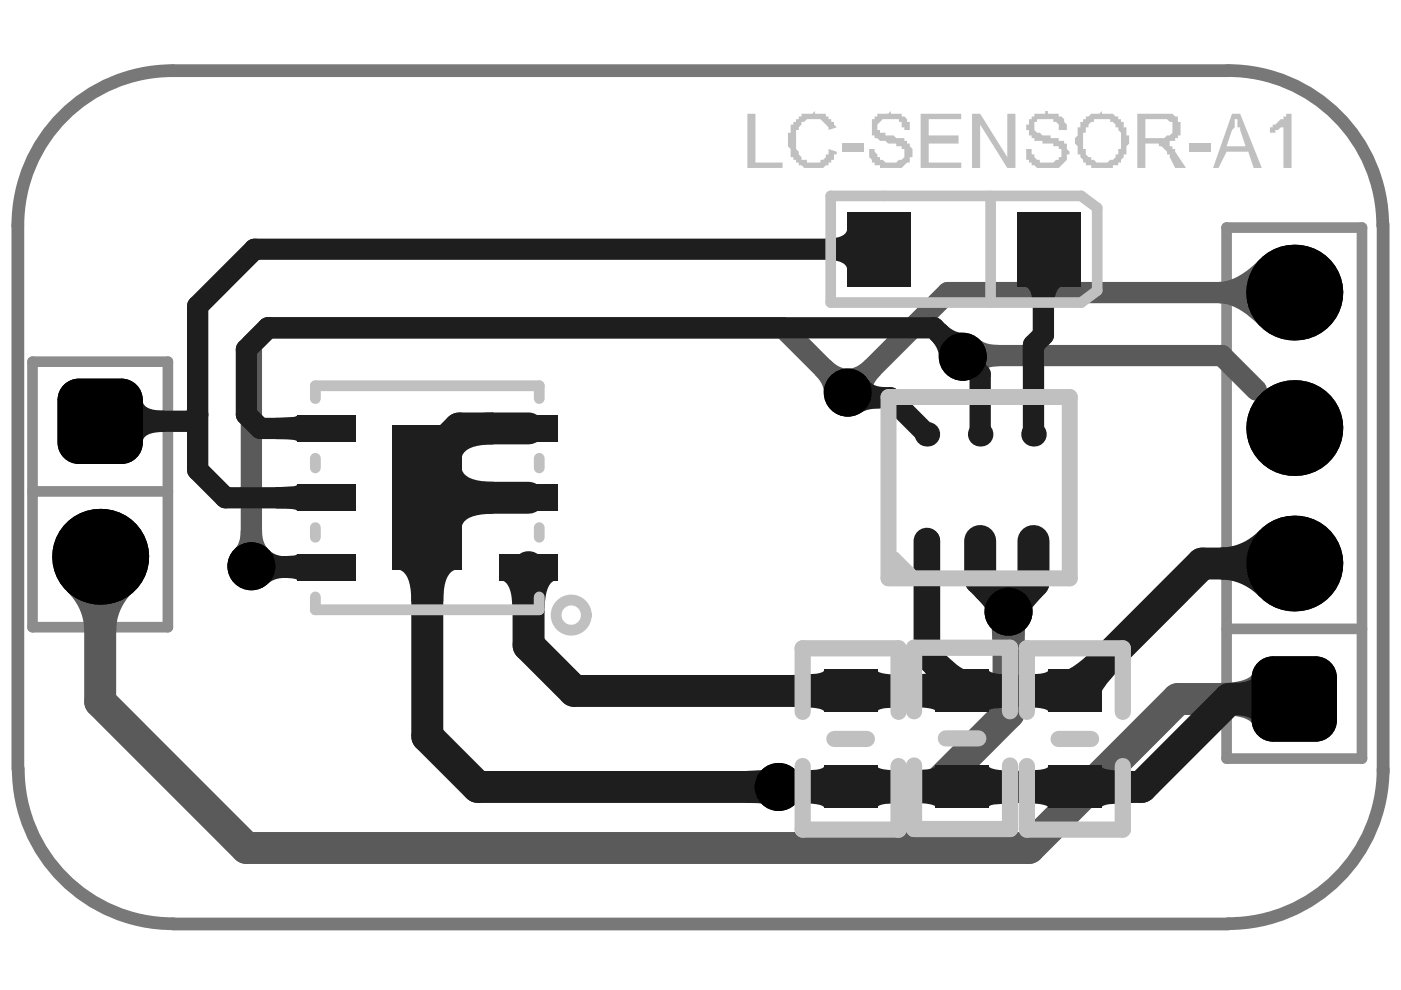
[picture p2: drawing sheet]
<svg xmlns="http://www.w3.org/2000/svg" width="297mm" height="210mm" viewBox="0 0 297 210" stroke-linecap="round" stroke-linejoin="round" font-family="sans-serif">
<path d="M260.3 15h-223.7a32.8 32.8 0 0 0-32.8 32.8v115.2M260.3 15a32.8 32.8 0 0 1 32.9 32.8M293.3 47.6v116.1M3.9 163a32.8 32.8 0 0 0 32.8 32.9M293.3 163a32.8 32.8 0 0 1-32.9 32.8M36.7 195.9h223.7" fill="none" stroke="#787878" stroke-width="2.7"/>
<path d="M260.1 48.2h28.7v112.6h-28.7zM6.9 76.7h28.7v56.3h-28.7zM6.9 104.2h28.7M260.1 133.3h28.7" fill="none" stroke="#8c8c8c" stroke-width="2.3"/>
<g fill="#5a5a5a">
<path d="M14.1 125.3h14.3a11.5 11.5 0 0 0-3.8 8.4h-6.7a11.5 11.5 0 0 0-3.8-8.4z"/>
<path d="M258.6 144.8a12 12 0 0 0 6.3-1.2 2.44 2.44 0 0 0 1.2-2.1v13.4a3.1 3.1 0 0 0-2.7-2.8 17.5 17.5 0 0 0-4.8-.5z"/>
<path d="M258.4 59.8a11 11 0 0 0 6.9-3.1l1.9-1.8v14.3a13.9 13.9 0 0 0-8-4.9h-.8z"/>
<path d="M210.3 133.3h7.1l-.2 3.2h-6.8z"/>
<path d="M168.7 163.3l3.2 .2v6.7l-3.2 .2z"/>
<path d="M207.6 71.9a5.7 5.7 0 0 0 4 1.2l.3 4.5a5 5 0 0 0-4 1.4z"/>
<path d="M176 76.3a5.3 5.3 0 0 0 3.7 1.9l-5 5a5.3 5.3 0 0 0-1.9-3.7z"/>
<path d="M179.8 78.2a5.3 5.3 0 0 0 3.7-1.9l3.2 3.2a5.3 5.3 0 0 0-1.9 3.7z"/>
<path d="M51 112.4h4.6a5.4 5.4 0 0 0 1.3 4h-7.2a5.4 5.4 0 0 0 1.3-4z"/>
</g>
<path d="M21.2 118v30.8l31 31h166l31.5-31.6h24.7M213.8 129.7v21.5l-15.6 15.7h-33.1" fill="none" stroke="#5a5a5a" stroke-width="6.8"/>
<path d="M204.1 75.6l.3-.2h54.7l7.3 7.3M274.4 62h-73.5l-21.2 21.2-13.7-13.7h-109.2l-3.5 3.5v47.1" fill="none" stroke="#5a5a5a" stroke-width="4.5"/>
<g fill="#000">
<path d="M16.7 93.8v4.6zM12.2 93.8h4.5v4.6a4.5 4.5 0 0 1-4.5-4.6z"/>
<path d="M12.2 84.8h4.5zM13.8 81.3a4.5 4.5 0 0 1 2.9-1v4.5h-4.5a4.5 4.5 0 0 1 1.6-3.5z"/>
<path d="M25.8 93.8h4.5zM25.8 93.8h4.5a4.5 4.5 0 0 1-4.5 4.6z"/>
<path d="M25.8 80.3v4.5zM25.8 80.3a4.5 4.5 0 0 1 4.5 4.5h-4.5z"/>
<path d="M265.4 143.7h4.5zM267 140.2a4.5 4.5 0 0 1 2.9-1v4.5h-4.5a4.5 4.5 0 0 1 1.6-3.5z"/>
<path d="M269.9 152.7v4.6zM265.4 152.7h4.5v4.5a4.5 4.5 0 0 1-4.5-4.5z"/>
<path d="M278.9 139.2v4.5zM278.9 139.2a4.5 4.5 0 0 1 4.6 4.5h-4.6z"/>
<path d="M278.9 152.7h4.6zM278.9 152.7h4.6a4.5 4.5 0 0 1-4.6 4.5z"/>
<circle cx="204.1" cy="75.6" r="5.1"/>
<circle cx="274.4" cy="62" r="10.2"/>
<circle cx="179.7" cy="83.2" r="5.1"/>
<circle cx="274.4" cy="90.8" r="10.2"/>
<circle cx="21.2" cy="118" r="10.2"/>
<circle cx="274.4" cy="119.5" r="10.2"/>
<circle cx="53.3" cy="120.1" r="5.1"/>
<circle cx="213.8" cy="129.7" r="5.1"/>
<circle cx="165.1" cy="166.9" r="5.1"/>
</g>
<g fill="#000">
<path d="M12.2 84.8l4.5-4.5h9.1l4.5 4.5v9l-4.5 4.6h-9.1l-4.5-4.6z" fill-rule="evenodd"/>
<path d="M269.9 139.2h9l4.6 4.5v9l-4.6 4.6h-9l-4.5-4.6v-9z" fill-rule="evenodd"/>
</g>
<g fill="#1e1e1e">
<path d="M191.6 163.4a16.5 16.5 0 0 0 6.2-.5l.5-.4 .1-.2v8.9a1.12 1.12 0 0 0-1.1-.7 25.6 25.6 0 0 0-5.7-.3z"/>
<path d="M175.1 50.6l2.3-.2a2.31 2.31 0 0 0 2.3-2.1v9.1a2.2 2.2 0 0 0-2.3-2.1l-2.3-.2z"/>
<path d="M83.8 120.7h13.6a2.99 2.99 0 0 0-2.9 2.4 14.7 14.7 0 0 0-.5 4.4h-6.8a10 10 0 0 0-1.2-5.7 2.56 2.56 0 0 0-2.2-1.1z"/>
<path d="M209.6 162.3a1.14 1.14 0 0 0 1 .7 22.3 22.3 0 0 0 5.7 .5v6.7l-5.7 .4a1.12 1.12 0 0 0-1 .6z"/>
<path d="M209.6 141.9a1.14 1.14 0 0 0 1 .8 22.3 22.3 0 0 0 5.7 .4v6.8l-5.7 .3a1.12 1.12 0 0 0-1 .6z"/>
<path d="M194.5 140.9l5-3a17.8 17.8 0 0 0 5 4.1l.8 .1 .2-.1-7 4.8a.96 .96 0 0 0-.1-1.3l-1.4-1.9z"/>
<path d="M216.7 60.6h9a2.2 2.2 0 0 0-2 2.3l-.2 2.3h-4.5l-.2-2.3a2.31 2.31 0 0 0-2.1-2.3z"/>
<path d="M191.6 143.1a16 16 0 0 0 6.2-.6l.5-.4 .1-.2v8.9a1.15 1.15 0 0 0-1.1-.6l-3.2-.3h-2.5z"/>
<path d="M97.8 98.8a2.98 2.98 0 0 0 2.5 2.8 14.2 14.2 0 0 0 4.4 .5v6.8a10.1 10.1 0 0 0-5.8 1.3 2.59 2.59 0 0 0-1.1 2.1z"/>
<path d="M98.5 88.9a7.7 7.7 0 0 1 4.9-1.4l1.3-.1v6.8a10 10 0 0 0-5.8 1.3 2.61 2.61 0 0 0-1.1 2.1l.1-7.3 .2-1z"/>
<path d="M58.5 118l3.8-.2 .7-.3v5.5l-.4-.3-.8-.1-3.3-.1z"/>
<path d="M105.9 123h12.3a2.6 2.6 0 0 0-2.3 2.4l-.3 1.9-.1 2.5h-6.8a11.7 11.7 0 0 0-1-5.7 2.01 2.01 0 0 0-1.8-1.1z"/>
<path d="M58.5 88.6l3.8-.2 .7-.3v5.5l-.4-.3-.8-.1-3.3-.1z"/>
<path d="M58.5 103.3l3.8-.2 .7-.3v5.5l-.4-.3-.8-.1-3.3-.1z"/>
<path d="M185.9 162.4a1.12 1.12 0 0 0 1.1 .6l1.4 .2 4.3 .2v6.8a16.4 16.4 0 0 0-6.2 .5l-.5 .4-.1 .2z"/>
<path d="M168 163.5a17.6 17.6 0 0 0 6.2-.6l.5-.3 .1-.2v8.9a1.13 1.13 0 0 0-1.1-.7 24.8 24.8 0 0 0-5.7-.4z"/>
<path d="M185.9 142a1.13 1.13 0 0 0 1.1 .7 24.7 24.7 0 0 0 5.7 .4v6.8a17.6 17.6 0 0 0-6.2 .5l-.6 .6z"/>
<path d="M168 143.1a17 17 0 0 0 6.2-.5l.3-.2 .3-.4v9a1.12 1.12 0 0 0-1.1-.7 24.4 24.4 0 0 0-5.7-.4z"/>
<path d="M222.8 142.1a3.2 3.2 0 0 0 3.7-.2 23.9 23.9 0 0 0 5.8-4.7l6 3.7a22 22 0 0 0-5.4 7.1 2.09 2.09 0 0 0 .5 2.5z"/>
<path d="M215.5 143.1a17.7 17.7 0 0 0 6.2-.5l.6-.6v9a1.12 1.12 0 0 0-1.1-.7 24.4 24.4 0 0 0-5.7-.4z"/>
<path d="M233.5 162.4a1.13 1.13 0 0 0 1.1 .7 24.8 24.8 0 0 0 5.6 .4v6.7a17.1 17.1 0 0 0-6.1 .6l-.4 .1-.2 .4z"/>
<path d="M215.5 163.5a17.1 17.1 0 0 0 6.2-.6l.3-.1 .3-.4v8.9a1.11 1.11 0 0 0-1.1-.7 24.7 24.7 0 0 0-5.7-.4z"/>
<path d="M30.2 84.8a2.18 2.18 0 0 0 2.3 2.1l2.3 .2v4.5l-2.3 .2a2.33 2.33 0 0 0-2.3 2z"/>
<path d="M260.6 144.8l2.5-.1 1.6-.4a.99 .99 0 0 0 .8-.8v9.4a1.66 1.66 0 0 0-1.8-1.1l-3.1-.2z"/>
<path d="M258.7 116.1a11.5 11.5 0 0 0 8.5-3.7v14.2a11.5 11.5 0 0 0-8.5-3.7z"/>
<path d="M158.2 163.5l3.3-.2v7.1l-3.3-.2z"/>
<path d="M168.7 163.3l3.2 .2v6.7l-3.2 .2z"/>
<path d="M215.3 122.5l5.7 3.9-2 2.2-.1 .4-5.7-4.4z"/>
<path d="M206.7 126.4l5.6-3.9 2.1 2.1-5.6 4.4-.5-.9z"/>
<path d="M200.4 68.7a5.4 5.4 0 0 0 3.7 1.9l-5.1 5a5.4 5.4 0 0 0-1.8-3.7z"/>
<path d="M184.1 80.5a4.1 4.1 0 0 0 3.7 1.6l-1.2 4.5a7.1 7.1 0 0 0-4.1 .9z"/>
<path d="M57.1 116.6a5.1 5.1 0 0 0 3.9 1.4l-.2 4.5a5.6 5.6 0 0 0-4 1.2z"/>
</g>
<path d="M112.1 90.8h-14.7l-6.8 6.8v7.9M207.8 114.7v8.1l6 6 5.3-5.3M274.4 119.5h-19.5l-27 27h-106.2l-9.6-9.7v-16.6M90.6 156.1l10.7 10.8M180.4 166.8l-13.4 .1M204 166.7l.1 .2h37.9M227.9 166.8v.1" fill="none" stroke="#1e1e1e" stroke-width="6.8"/>
<path d="M196.5 114.7v24.2l7.5 7.5" fill="none" stroke="#1e1e1e" stroke-width="5.6"/>
<path d="M186.3 52.8h-132.3l-12.1 12.1M222.5 52.8l-1.3 1.3v16.9l-2.1 2.1v19M41.9 87.9v11.7l5.9 5.9M69.1 90.8h-13.9l-3-2.9v-13.8l4.6-4.6h141.2l9.8 9.8v12.8M179.7 83.2l1.1 1.1h8l7.7 7.8M53.3 120.1l.2 .1h15.6" fill="none" stroke="#1e1e1e" stroke-width="4.5"/>
<circle cx="90.6" cy="105.5" r="3.4" fill="#1e1e1e"/>
<path d="M112.1 105.5h-21.5v50.6M219.1 114.7v8.8M213.8 128.8v.9M274.4 148.2h-13.8l-18.6 18.7M101.3 166.9h63.8M180.4 166.8h23.6" fill="none" stroke="#1e1e1e" stroke-width="6.8"/>
<path d="M41.9 64.9v23l-1.4 1.4h-19.3M47.8 105.5h21.3" fill="none" stroke="#1e1e1e" stroke-width="4.5"/>
<g fill="#000">
<path d="M16.7 93.8v4.6zM12.2 93.8h4.5v4.6a4.5 4.5 0 0 1-4.5-4.6z"/>
<path d="M12.2 84.8h4.5zM13.8 81.3a4.5 4.5 0 0 1 2.9-1v4.5h-4.5a4.5 4.5 0 0 1 1.6-3.5z"/>
<path d="M25.8 93.8h4.5zM25.8 93.8h4.5a4.5 4.5 0 0 1-4.5 4.6z"/>
<path d="M25.8 80.3v4.5zM25.8 80.3a4.5 4.5 0 0 1 4.5 4.5h-4.5z"/>
<path d="M265.4 143.7h4.5zM267 140.2a4.5 4.5 0 0 1 2.9-1v4.5h-4.5a4.5 4.5 0 0 1 1.6-3.5z"/>
<path d="M269.9 152.7v4.6zM265.4 152.7h4.5v4.5a4.5 4.5 0 0 1-4.5-4.5z"/>
<path d="M278.9 139.2v4.5zM278.9 139.2a4.5 4.5 0 0 1 4.6 4.5h-4.6z"/>
<path d="M278.9 152.7h4.6zM278.9 152.7h4.6a4.5 4.5 0 0 1-4.6 4.5z"/>
<circle cx="204.1" cy="75.6" r="5.1"/>
<circle cx="274.4" cy="62" r="10.2"/>
<circle cx="179.7" cy="83.2" r="5.1"/>
<circle cx="274.4" cy="90.8" r="10.2"/>
<circle cx="21.2" cy="118" r="10.2"/>
<circle cx="274.4" cy="119.5" r="10.2"/>
<circle cx="53.3" cy="120.1" r="5.1"/>
<circle cx="213.8" cy="129.7" r="5.1"/>
<circle cx="165.1" cy="166.9" r="5.1"/>
</g>
<g fill="#000">
<path d="M12.2 84.8l4.5-4.5h9.1l4.5 4.5v9l-4.5 4.6h-9.1l-4.5-4.6z" fill-rule="evenodd"/>
<path d="M269.9 139.2h9l4.6 4.5v9l-4.6 4.6h-9l-4.5-4.6v-9z" fill-rule="evenodd"/>
</g>
<g fill="#1e1e1e">
<path d="M198.3 141.9h11.3v9h-11.3z" fill-rule="evenodd"/>
<path d="M198.3 162.2h11.3v9.1h-11.3z" fill-rule="evenodd"/>
<path d="M215.7 44.9h13.5v15.9h-13.5z" fill-rule="evenodd"/>
<path d="M179.5 44.9h13.6v15.9h-13.6z" fill-rule="evenodd"/>
<path d="M83.2 90.3h14.7v30.5h-14.7z" fill-rule="evenodd"/>
<path d="M62.9 117.4h12.4v5.7h-12.4z" fill-rule="evenodd"/>
<path d="M105.9 117.4h12.4v5.7h-12.4z" fill-rule="evenodd"/>
<path d="M105.9 102.7h12.4v5.7h-12.4z" fill-rule="evenodd"/>
<path d="M105.9 88h12.4v5.7h-12.4z" fill-rule="evenodd"/>
<path d="M62.9 88h12.4v5.7h-12.4z" fill-rule="evenodd"/>
<path d="M62.9 102.7h12.4v5.7h-12.4z" fill-rule="evenodd"/>
<path d="M174.7 162.3h11.3v9.1h-11.3z" fill-rule="evenodd"/>
<path d="M174.7 142h11.3v9h-11.3z" fill-rule="evenodd"/>
<path d="M222.2 142h11.3v9h-11.3z" fill-rule="evenodd"/>
<path d="M222.2 162.3h11.3v9.1h-11.3z" fill-rule="evenodd"/>
</g>
<g fill="#1e1e1e">
<circle cx="207.8" cy="92.1" r="2.6"/>
<circle cx="219.1" cy="92.1" r="2.6"/>
<circle cx="219.1" cy="114.7" r="2.6"/>
<circle cx="207.8" cy="114.7" r="2.6"/>
<circle cx="196.5" cy="114.7" r="2.6"/>
<circle cx="196.5" cy="92.1" r="2.6"/>
</g>
<g fill="none" stroke="#c0c0c0" stroke-width="3.4">
<path d="M188.4 84.2h38.4v38.4h-38.4zM170.2 150.9v-13.4h20.3v13.4M176.9 156.7h6.9M193.8 150.8v-13.5h20.3v13.5M200.5 156.6h6.9M217.7 150.9v-13.4h20.4v13.4M224.4 156.7h6.9M170.2 162.4v13.5h20.3M190.5 162.4v13.5M190.5 175.9h.1M193.8 162.3v13.5h20.3M214.1 162.3v13.5"/>
<path d="M214.1 175.8h.1M217.7 162.4v13.5h20.4v-13.5"/>
</g>
<path d="M176.1 41.5h53.1l3.4 2.6v17.5l-3.4 2.5h-53.1zM210 41.5v22.6M66.9 84.5v-2.7h47.4v2.7M66.9 97.2v2M114.3 97.2v2M66.9 111.9v2M114.3 111.9v2M189.7 118.1l3.4 3.4h-3.4zM66.9 126.6v2.7h47.4v-2.7" fill="none" stroke="#c0c0c0" stroke-width="2.3"/>
<g fill="#c0c0c0">
<path d="M158.4 24.1h1.8v10.4h5.7v1.1h-7.5z"/>
<path d="M169.9 24.1h2.3l.6-.6v.6h2.3v.6h.6v.6h.5v.5h.6v.6l.6 .6-1.7 .6v-.6l-1.7-1.7h-2.9l-.6 .5h-.6v.6l-.5 .6v.6h-.6v4l.6 .6v.5l.5 .6v.6h1.2v.6h2.9v-.6h.5l.6-.6v-.6h.6v-1.1l1.7 .6v.5h-.6v1.2h-.6v.6h-.5v.5h-.6l-.6 .6h-4l-.6-.6h-.5v-.5h-.6v-.6h-.6v-.6h-.6v-1.7l-.5-.6v-2.9h.5v-1.7h.6v-.6h.6v-.5h.6v-.6h.5z"/>
<path d="M178.5 30.4h4.6v1.8h-4.6z"/>
<path d="M186 24.1h2.3l.6-.6v.6h2.3v.6h.5l.6 .6v.5h.6v1.8h-1.2v-.6h-.5v-1.2h-.6v-.5h-3.4l-1.2 1.1v1.2h.6v.5h1.1v.6h1.8l.5 .6h1.7v.6h.6v.5h.6v.6l.6 .6v1.7h-.6v1.2h-.6l-1.1 1.1h-4.6v-.6h-1.2v-.5h-.5v-.6l-.6-.6v-1.7h1.1v.6l.6 .5v.6h.6v.6h.6l.5 .6h2.3l.6-.6h.6l.5-.6v-1.7h-.5v-.6h-1.2v-.6h-1.7l-.6-.5h-1.1l-.6-.6h-.6v-.6h-.5v-3.4h.5v-.6h.6z"/>
<path d="M195.2 24.1h8.6v1.2h-6.9v3.4h6.3v1.7h-6.3v4.1h6.9v1.1h-8.6z"/>
<path d="M206.1 24.1h1.7l5.8 9.2v-9.2h1.7v11.5h-1.7l-5.8-9.2v9.2h-1.7z"/>
<path d="M219.3 24.1h2.3v-.6h.6v.6h2.3v.6h.5l.6 .6v.5l.6 .6v1.2h-1.7v-1.2l-.6-.6h-.6v-.5h-3.4v.5h-.6v1.8l.6 .5h.6l.5 .6h1.7v.6h1.8v.6h1.1v.5h.6v1.2l.6 .6v.5h-.6v1.2l-1.7 1.7h-4.6l-.6-.6h-.6v-.5h-.5v-.6h-.6v-2.3h1.1v1.1h.6v.6l.6 .6h.6v.6h2.8l.6-.6h.6v-.6h.5v-1.7h-.5v-.6h-1.2v-.6h-2.3v-.5h-1.7v-.6h-.6v-.6h-.5v-1.1h-.6v-1.2h.6v-1.1h.5v-.6h.6z"/>
<path d="M252 30.4h4.6v1.8h-4.6z"/>
<path d="M269.8 26.4h.6l1.1-1.1h.6v-.6h.6v-.6h1.1v11.5h-1.7v-9.2v.6h-.6l-.5 .6h-.6v.5h-1.2v-1.1h.6z"/>
<path d="M231.9 25.3v.5h-.5l-.6 .6v.6h-.6v1.1h-.6v3.5h.6v1.1l.6 .6h.6v.6h.5l.6 .6h2.3l.6-.6h.6l.5-.6v-.6h.6v-1.1h.6v-3.5l-.6-.5v-.6h-.6v-.6l-.5-.6h-.6v-.5zM230.2 24.7h.6l.6-.6h1.7l.6-.6v.6h2.3l.5 .6h.6v.6h.6v.5h.5v1.2h.6v1.7h.6v1.7l-.6 .6v1.7h-.6v.6l-.5 .6v.6h-.6v.5h-1.1v.6h-4.6v-.6h-1.2v-.5h-.6v-.6l-.5-.6v-.6h-.6v-1.7l-.6-.6v-1.1l.6-.6v-1.7h.6v-1.2h.5v-.5h.6z"/>
<path d="M242.8 25.3v4h4.1l.5-.6h.6l.6-.6v-2.3h-.6l-.6-.5zM241.1 24.1h7.5l.6 .6h.5v1.1h.6v2.9h-.6v.6h-.5v.6h-1.2v.5h-1.1h1.1v.6h.6v.6h.6v.6l2.3 3.4h-2.3l-1.2-2.3v-.6h-.6v-.5l-1.1-1.2h-.6v-.6h-2.9v5.2h-1.7z"/>
<path d="M261.8 25.3v1.7l-.6 .6-1.1 3.4h4l-1.2-3.4v-.6h-.5v-1.7zM261.2 24.1h1.7l4.6 11.5h-1.7l-1.1-3.4h-4.6l-1.8 3.4h-1.1z"/>
</g>
<circle cx="121.1" cy="130.4" r="3.2" fill="none" stroke="#c0c0c0" stroke-width="2.3"/>
</svg>
